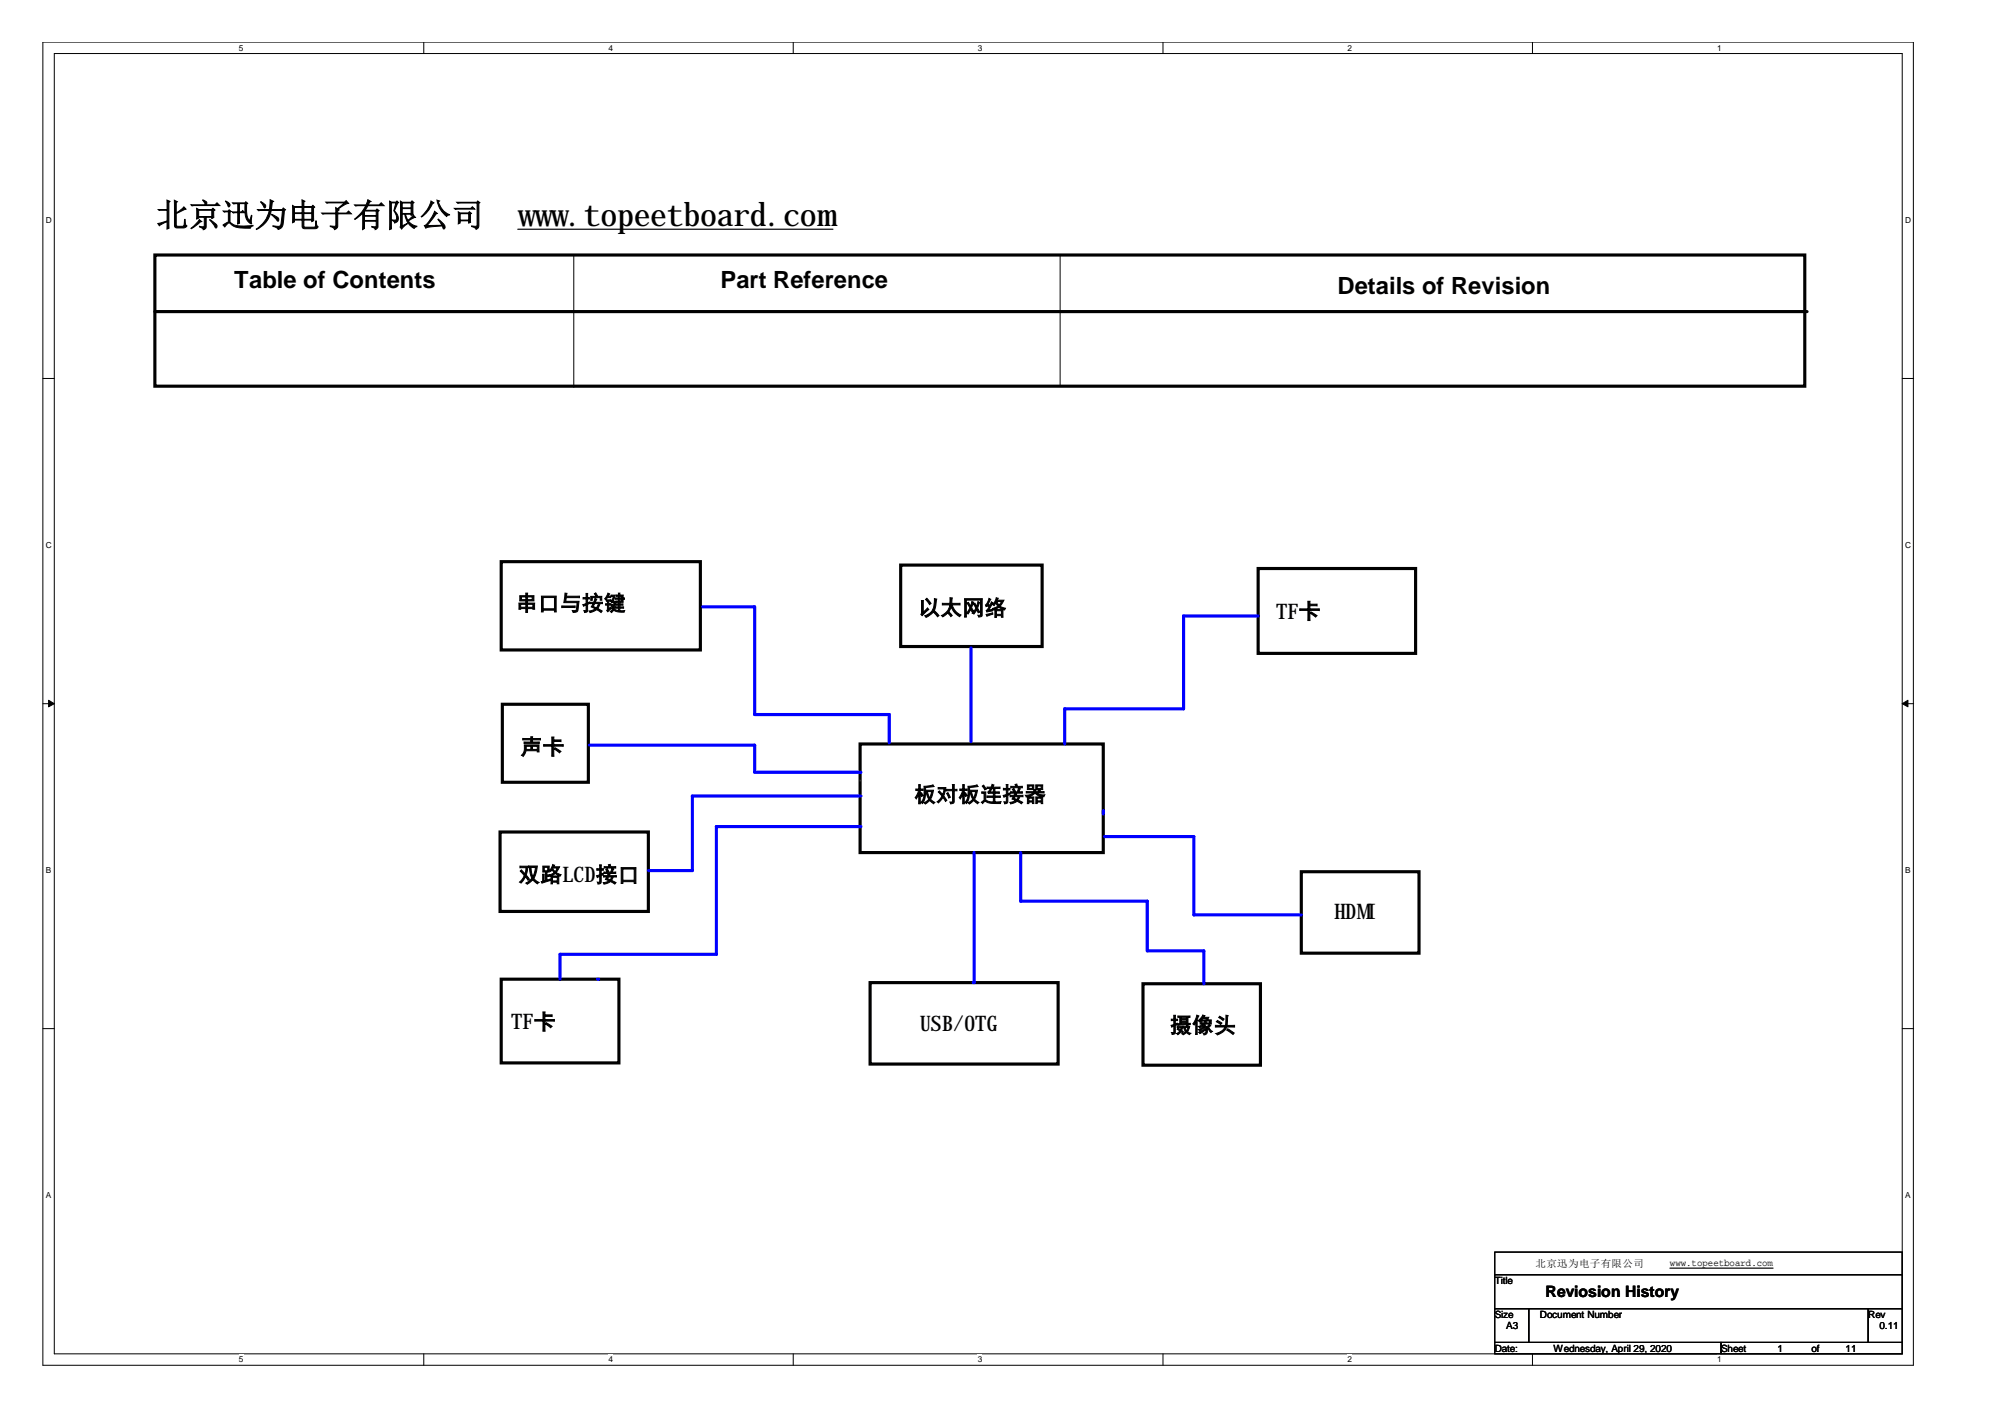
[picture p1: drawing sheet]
<svg xmlns="http://www.w3.org/2000/svg" width="297mm" height="210mm" viewBox="0 0 297 210" stroke-linecap="round" stroke-linejoin="round" font-family="sans-serif">
<defs><g id="words">
<g font-size="4.8">
<text x="23.1" y="33.5">北京迅为电子有限公司</text>
<text x="76.7" y="33.5">www.topeetboard.com</text>
</g>
<g font-size="3.5">
<text x="34.7" y="42.7">Table of Contents</text>
<text x="106.8" y="42.7">Part Reference</text>
<text x="198.2" y="43.5">Details of Revision</text>
</g>
<g font-size="3.2">
<text x="76.5" y="90.4">串口与按键</text>
<text x="136.1" y="91.1">以太网络</text>
<text x="189.1" y="91.6">TF卡</text>
<text x="77.1" y="111.7">声卡</text>
<text x="135.5" y="118.8">板对板连接器</text>
<text x="76.8" y="130.7">双路LCD接口</text>
<text x="197.7" y="136.2">HDMI</text>
<text x="75.8" y="152.5">TF卡</text>
<text x="136.3" y="152.8">USB/OTG</text>
<text x="173.4" y="153">摄像头</text>
</g>
<text font-size="2.3" x="229" y="192.2">Reviosion History</text>
<g font-size="1.5">
<text x="221.4" y="190.2">Title</text>
<text x="227.5" y="187.7">北京迅为电子有限公司</text>
<text x="247.4" y="187.5">www.topeetboard.com</text>
<text x="221.4" y="195.2">Size</text>
<text x="223.1" y="196.9">A3</text>
<text x="228.1" y="195.2">Document Number</text>
<text x="276.8" y="195.2">Rev</text>
<text x="278.4" y="196.9">0.11</text>
<text x="221.4" y="200.2">Date:</text>
<text x="230.2" y="200.2">Wednesday, April 29, 2020</text>
<text x="255" y="200.2">Sheet</text>
<text x="263.4" y="200.2">1</text>
<text x="268.4" y="200.2">of</text>
<text x="273.4" y="200.2">11</text>
</g>
<g font-size="1.2">
<text x="35.4" y="7.5">5</text>
<text x="90.1" y="7.5">4</text>
<text x="144.9" y="7.5">3</text>
<text x="199.6" y="7.5">2</text>
<text x="254.4" y="7.5">1</text>
<text x="6.8" y="33.1">D</text>
<text x="282.2" y="33.1">D</text>
<text x="6.8" y="81.2">C</text>
<text x="282.2" y="81.2">C</text>
<text x="6.8" y="129.4">B</text>
<text x="282.2" y="129.4">B</text>
<text x="6.8" y="177.5">A</text>
<text x="282.2" y="177.5">A</text>
<text x="35.4" y="201.8">5</text>
<text x="90.1" y="201.8">4</text>
<text x="144.9" y="201.8">3</text>
<text x="199.6" y="201.8">2</text>
<text x="254.4" y="201.8">1</text>
</g>
</g></defs>
<path d="M6.3 6.2h277.2v196h-277.2zM8 7.9h273.8v192.6h-273.8z" fill="none" stroke="#000" stroke-width=".15"/>
<g fill="#fff">
<path d="M35.4 6.4h.6v1.4h-.6z"/>
<path d="M35.4 200.7h.6v1.4h-.6z"/>
</g>
<path d="M62.8 6.2v1.7M62.8 200.5v1.7" fill="none" stroke="#000" stroke-width=".15"/>
<g fill="#fff">
<path d="M90.1 6.4h.7v1.4h-.7z"/>
<path d="M90.1 200.7h.7v1.4h-.7z"/>
</g>
<path d="M117.5 6.2v1.7M117.5 200.5v1.7" fill="none" stroke="#000" stroke-width=".15"/>
<g fill="#fff">
<path d="M144.9 6.4h.6v1.4h-.6z"/>
<path d="M144.9 200.7h.6v1.4h-.6z"/>
</g>
<path d="M172.3 6.2v1.7M172.3 200.5v1.7" fill="none" stroke="#000" stroke-width=".15"/>
<g fill="#fff">
<path d="M199.6 6.4h.7v1.4h-.7z"/>
<path d="M199.6 200.7h.7v1.4h-.7z"/>
</g>
<path d="M227 6.2v1.7M227 200.5v1.7" fill="none" stroke="#000" stroke-width=".15"/>
<g fill="#fff">
<path d="M254.4 6.4h.6v1.4h-.6z"/>
<path d="M254.4 200.7h.6v1.4h-.6z"/>
<path d="M6.8 31.9h.8v1.4h-.8z"/>
<path d="M282.2 31.9h.9v1.4h-.9z"/>
<path d="M6.8 80.1h.8v1.4h-.8z"/>
<path d="M282.2 80.1h.9v1.4h-.9z"/>
</g>
<path d="M6.3 56.1h1.7M281.8 56.1h1.7" fill="none" stroke="#000" stroke-width=".15"/>
<g fill="#fff">
<path d="M6.8 128.2h.7v1.4h-.7z"/>
<path d="M282.2 128.2h.8v1.4h-.8z"/>
</g>
<path d="M6.3 104.2h1.7M281.8 104.2h1.7" fill="none" stroke="#000" stroke-width=".15"/>
<g fill="#000" stroke="#000" stroke-width=".15">
<path d="M7.2 103.7l.8 .5-.8 .5z" fill-rule="evenodd"/>
<path d="M281.8 104.2l.9-.5v1z" fill-rule="evenodd"/>
</g>
<g fill="#fff">
<path d="M6.8 176.4h.7v1.4h-.7z"/>
<path d="M282.2 176.4h.8v1.4h-.8z"/>
</g>
<path d="M85 37.8v19.6M157.1 37.8v19.2M6.3 152.4h1.7M281.8 152.4h1.7M221.4 185.5h60.4v3.3h-60.4zM221.4 188.8h60.4v5.1h-60.4zM221.4 193.9h5.1v5h-5.1zM221.4 198.9h33.6v1.6h-33.6zM226.5 193.9h50.3v5h-50.3zM255 198.9h26.8v1.6h-26.8zM276.8 193.9h5v5h-5z" fill="none" stroke="#000" stroke-width=".15"/>
<path d="M22.9 37.8h244.5v19.4h-244.5zM22.9 46.2h244.8M74.3 83.2h29.5v13.1h-29.5zM133.4 83.7h21v12.1h-21zM186.4 84.2h23.3v12.6h-23.3zM74.4 104.3h12.8v11.6h-12.8zM127.4 110.2h36v16.1h-36zM74.1 123.2h22v11.8h-22zM192.8 129.1h17.4v12.1h-17.4zM74.3 145h17.4v12.5h-17.4zM128.9 145.6h27.9v12h-27.9zM169.3 145.7h17.4v12.1h-17.4z" fill="none" stroke="#000" stroke-width=".47"/>
<path d="M76.7 34h46.7M247.4 187.9h15.3" fill="none" stroke="#000" stroke-width=".18"/>
<path d="M127.4 115.5v.2" fill="none" stroke="#800040" stroke-width=".15"/>
<path d="M104.1 89.9h7.7v15.9h19.9v4.2M143.8 95.9v14M186.4 91.2h-11.1v13.8h-17.6v5.2M87.3 110.4h24.5v4h15.8M127.6 117.9h-25v11.1h-6.5M127.6 122.4h-21.5v19h-23.1v3.6M144.3 126.3v19.3h-.1M151.2 126.3v7.2h18.8v7.4h8.4v4.8M163.4 120.1v.5M163.6 123.9h13.3v11.6h15.9M88.5 145h.2" fill="none" stroke="#00f" stroke-width=".47"/>
<use href="#words"/>
</svg>
